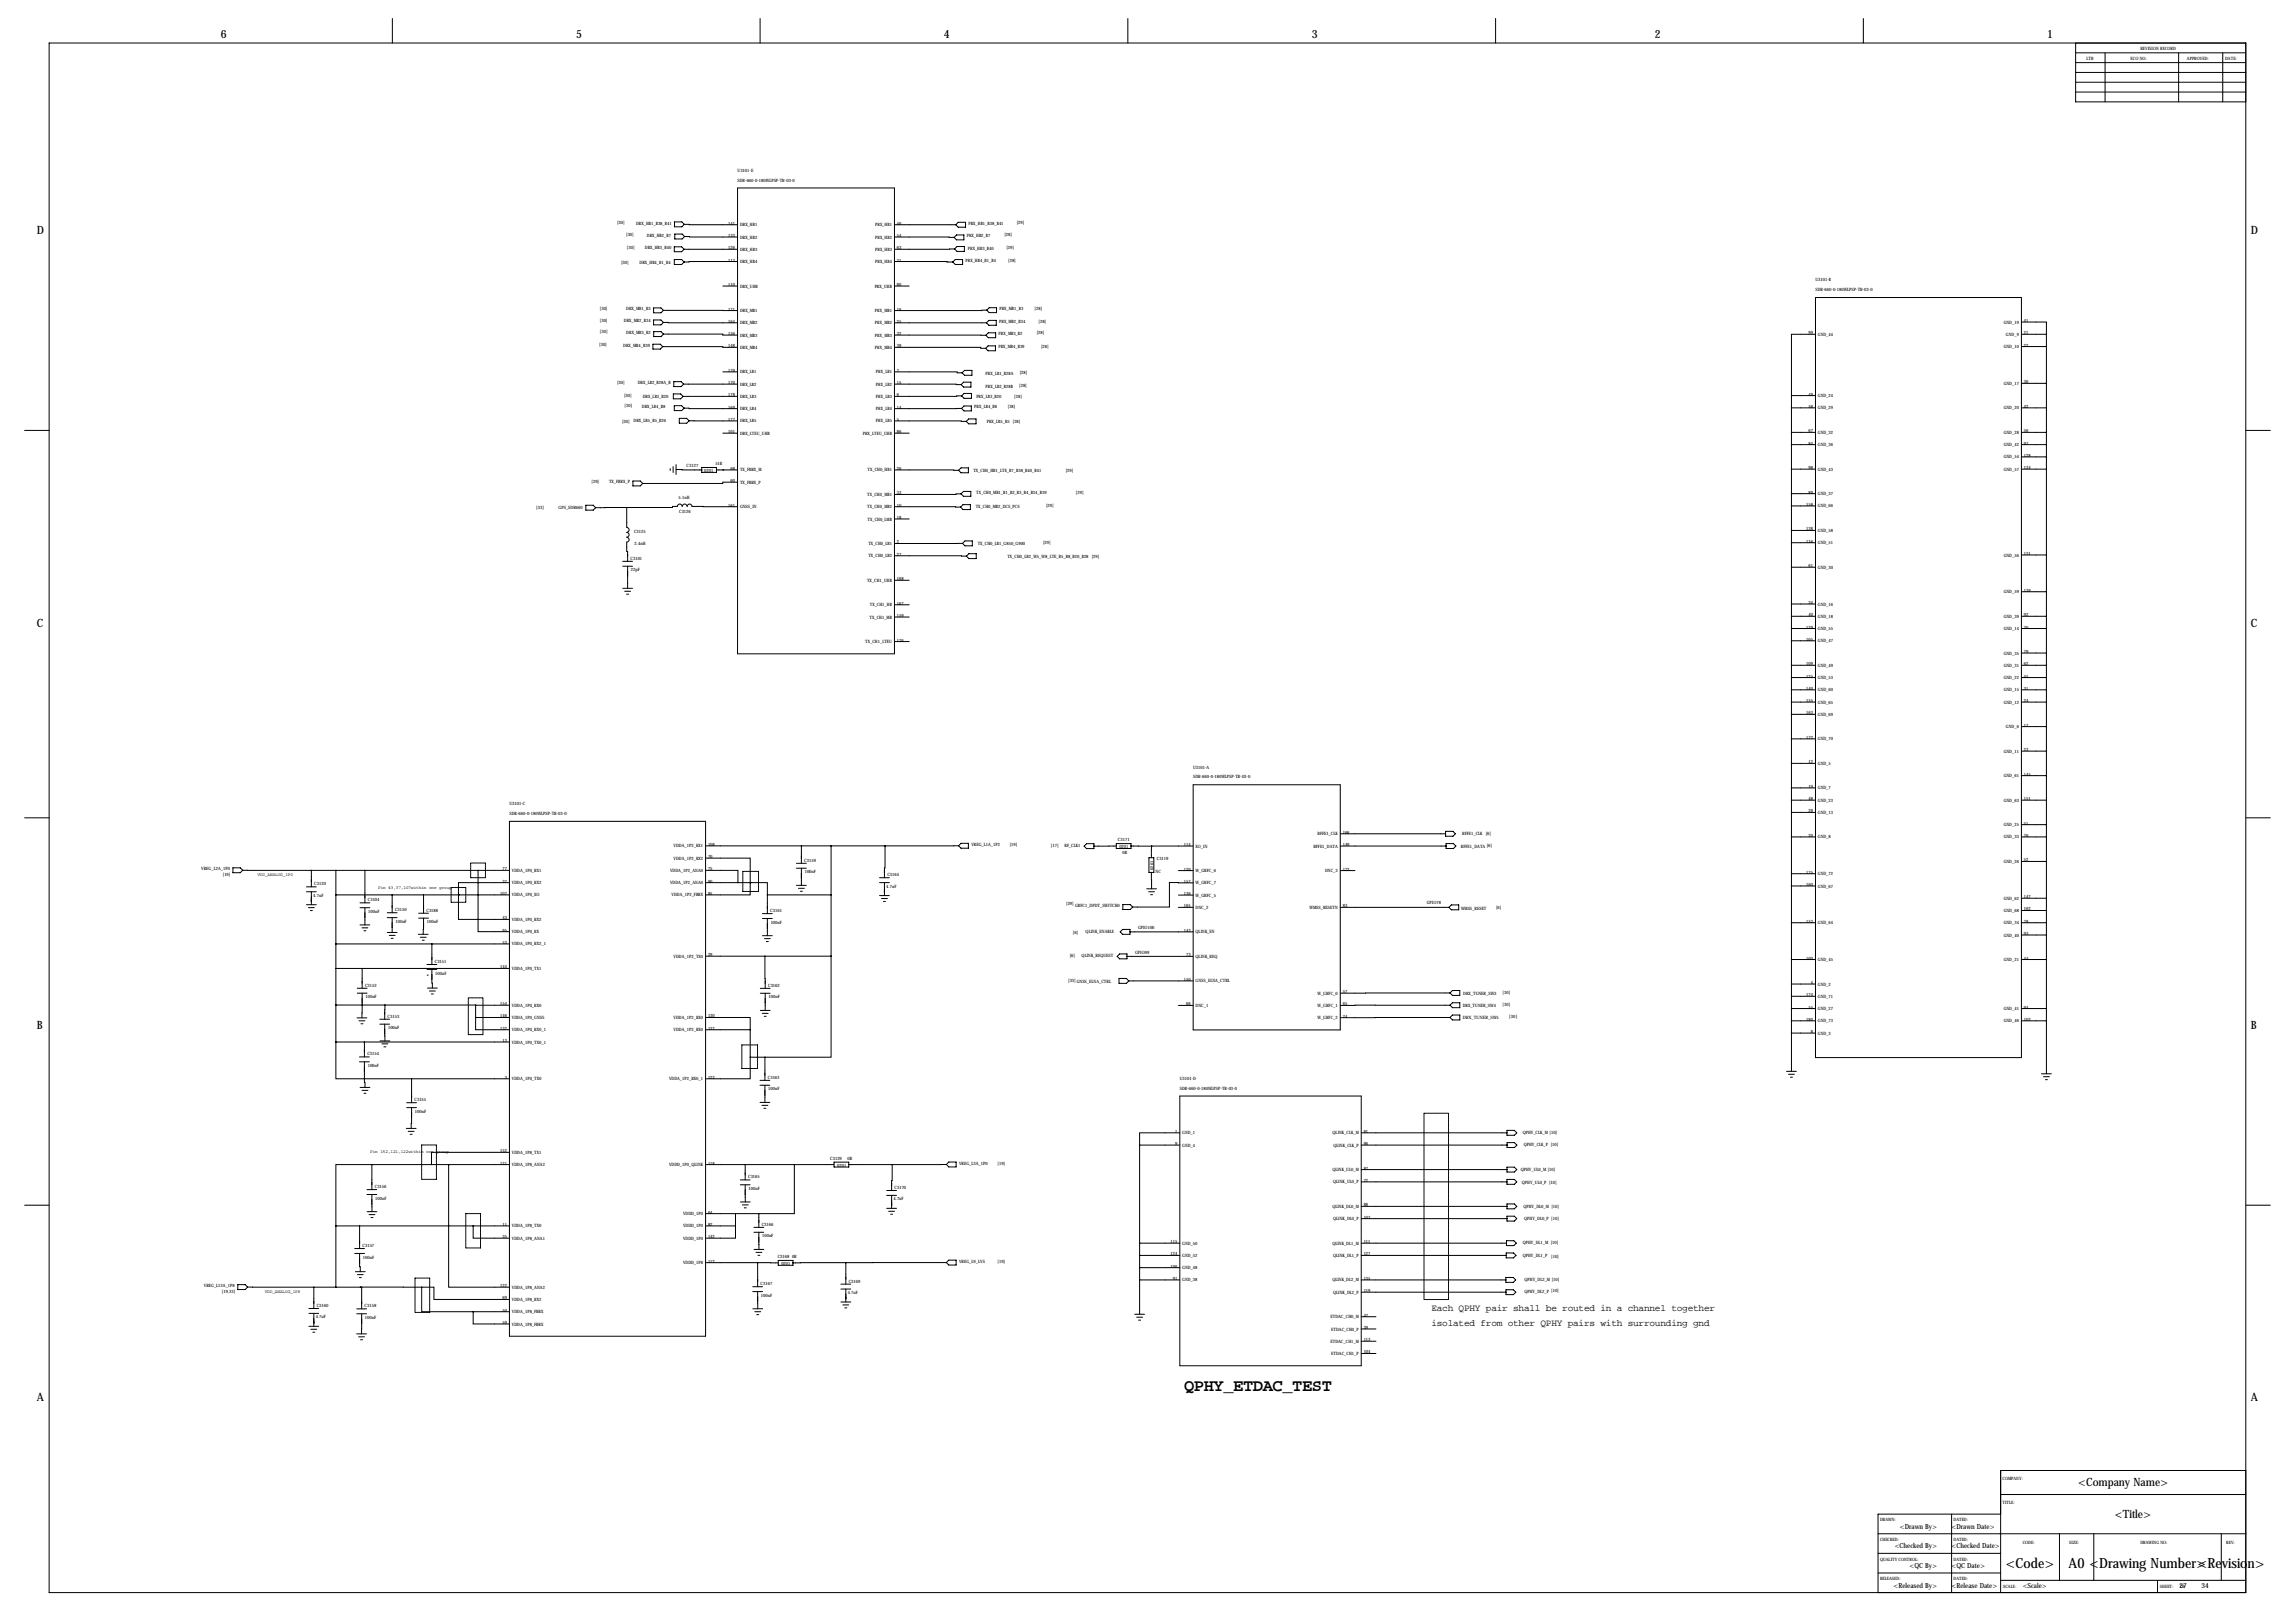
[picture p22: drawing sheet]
<svg xmlns="http://www.w3.org/2000/svg" width="1189mm" height="841mm" viewBox="0 0 1189 841" stroke-linecap="round" stroke-linejoin="round" font-family="sans-serif">
<defs><g id="words">
<text font-size="8.9" x="613" y="721">QPHY_ETDAC_TEST</text>
<g font-size="7.3">
<text x="1039" y="812">&lt;Code&gt;</text>
<text x="1072" y="812">A0 &lt;Drawing Number&gt;</text>
<text x="1139" y="812">&lt;Revision&gt;</text>
</g>
<g font-size="5.9">
<text x="114" y="20">6</text>
<text x="299" y="20">5</text>
<text x="489" y="20">4</text>
<text x="680" y="20">3</text>
<text x="857" y="20">2</text>
<text x="1061" y="20">1</text>
<text x="19" y="121">D</text>
<text x="1166" y="121">D</text>
<text x="19" y="325">C</text>
<text x="1166" y="325">C</text>
<text x="19" y="533">B</text>
<text x="1166" y="533">B</text>
<text x="19" y="726">A</text>
<text x="1166" y="726">A</text>
<text x="1077" y="770">&lt;Company Name&gt;</text>
<text x="1096" y="786">&lt;Title&gt;</text>
</g>
<g font-size="4.9">
<text x="741" y="679">Each QPHY pair shall be routed in a channel together</text>
<text x="741" y="687">isolated from other QPHY pairs with surrounding gnd</text>
</g>
<g font-size="3.6">
<text x="984" y="792">&lt;Drawn By&gt;</text>
<text x="1011" y="792">&lt;Drawn Date&gt;</text>
<text x="982" y="802">&lt;Checked By&gt;</text>
<text x="1011" y="802">&lt;Checked Date&gt;</text>
<text x="989" y="812">&lt;QC By&gt;</text>
<text x="1011" y="812">&lt;QC Date&gt;</text>
<text x="981" y="822">&lt;Released By&gt;</text>
<text x="1011" y="822">&lt;Release Date&gt;</text>
<text x="1048" y="822">&lt;Scale&gt;</text>
<text x="1129" y="822">27</text>
<text x="1141" y="822">34</text>
</g>
<g font-size="2.3">
<text x="1109" y="26">REVISION RECORD</text>
<text x="1081" y="31">LTR</text>
<text x="1104" y="31">ECO NO:</text>
<text x="1133" y="31">APPROVED:</text>
<text x="1153" y="31">DATE:</text>
<text x="382" y="89">U3101-E</text>
<text x="382" y="94">SDR-660-0-180WLPSP-TR-03-0</text>
<text x="320" y="116">[30]</text>
<text x="330" y="116">DRX_HB1_B38_B41</text>
<text x="377" y="116">141</text>
<text x="383" y="117">DRX_HB1</text>
<text x="453" y="117">PRX_HB1</text>
<text x="465" y="116">46</text>
<text x="502" y="116">PRX_HB1_B38_B41</text>
<text x="527" y="116">[29]</text>
<text x="324" y="122">[30]</text>
<text x="335" y="123">DRX_HB2_B7</text>
<text x="377" y="123">133</text>
<text x="383" y="124">DRX_HB2</text>
<text x="453" y="124">PRX_HB2</text>
<text x="465" y="123">54</text>
<text x="501" y="123">PRX_HB2_B7</text>
<text x="520" y="122">[28]</text>
<text x="325" y="129">[30]</text>
<text x="334" y="129">DRX_HB3_B40</text>
<text x="377" y="129">126</text>
<text x="383" y="130">DRX_HB3</text>
<text x="453" y="130">PRX_HB3</text>
<text x="465" y="129">63</text>
<text x="501" y="129">PRX_HB3_B40</text>
<text x="521" y="129">[29]</text>
<text x="322" y="137">[30]</text>
<text x="331" y="137">DRX_HB4_B1_B4</text>
<text x="377" y="135">117</text>
<text x="383" y="136">DRX_HB4</text>
<text x="453" y="136">PRX_HB4</text>
<text x="465" y="135">71</text>
<text x="500" y="136">PRX_HB4_B1_B4</text>
<text x="522" y="136">[28]</text>
<text x="377" y="148">110</text>
<text x="383" y="149">DRX_UHB</text>
<text x="453" y="149">PRX_UHB</text>
<text x="465" y="148">80</text>
<text x="940" y="146">U3101-B</text>
<text x="940" y="151">SDR-660-0-180WLPSP-TR-03-0</text>
<text x="311" y="160">[30]</text>
<text x="324" y="161">DRX_MB1_B3</text>
<text x="377" y="161">171</text>
<text x="383" y="162">DRX_MB1</text>
<text x="453" y="162">PRX_MB1</text>
<text x="465" y="161">16</text>
<text x="518" y="161">PRX_MB1_B3</text>
<text x="536" y="160">[28]</text>
<text x="311" y="167">[30]</text>
<text x="323" y="167">DRX_MB2_B34</text>
<text x="377" y="167">164</text>
<text x="465" y="167">25</text>
<text x="518" y="167">PRX_MB2_B34</text>
<text x="538" y="167">[28]</text>
<text x="1038" y="168">GND_19</text>
<text x="1048" y="167">41</text>
<text x="311" y="173">[30]</text>
<text x="324" y="173">DRX_MB3_B2</text>
<text x="377" y="174">156</text>
<text x="383" y="168">DRX_MB2</text>
<text x="453" y="168">PRX_MB2</text>
<text x="465" y="174">32</text>
<text x="517" y="174">PRX_MB3_B2</text>
<text x="537" y="173">[28]</text>
<text x="937" y="173">99</text>
<text x="942" y="174">GND_44</text>
<text x="1039" y="174">GND_9</text>
<text x="1048" y="173">21</text>
<text x="310" y="179">[30]</text>
<text x="323" y="180">DRX_MB4_B39</text>
<text x="377" y="180">148</text>
<text x="383" y="174">DRX_MB3</text>
<text x="453" y="174">PRX_MB3</text>
<text x="465" y="180">38</text>
<text x="1048" y="180">22</text>
<text x="383" y="181">DRX_MB4</text>
<text x="453" y="181">PRX_MB4</text>
<text x="517" y="180">PRX_MB4_B39</text>
<text x="539" y="180">[28]</text>
<text x="1038" y="180">GND_10</text>
<text x="377" y="193">179</text>
<text x="383" y="193">DRX_LB1</text>
<text x="454" y="193">PRX_LB1</text>
<text x="465" y="193">7</text>
<text x="511" y="194">PRX_LB1_B28A</text>
<text x="528" y="194">[28]</text>
<text x="320" y="199">[30]</text>
<text x="330" y="199">DRX_LB2_B28A_B</text>
<text x="377" y="199">170</text>
<text x="383" y="200">DRX_LB2</text>
<text x="454" y="200">PRX_LB2</text>
<text x="465" y="199">15</text>
<text x="511" y="201">PRX_LB2_B28B</text>
<text x="528" y="201">[28]</text>
<text x="1038" y="199">GND_17</text>
<text x="1048" y="199">36</text>
<text x="323" y="206">[30]</text>
<text x="333" y="206">DRX_LB3_B20</text>
<text x="377" y="205">178</text>
<text x="383" y="206">DRX_LB3</text>
<text x="454" y="206">PRX_LB3</text>
<text x="465" y="205">6</text>
<text x="506" y="206">PRX_LB3_B20</text>
<text x="525" y="206">[28]</text>
<text x="937" y="205">49</text>
<text x="942" y="206">GND_24</text>
<text x="324" y="211">[30]</text>
<text x="333" y="211">DRX_LB4_B8</text>
<text x="377" y="212">169</text>
<text x="383" y="212">DRX_LB4</text>
<text x="454" y="212">PRX_LB4</text>
<text x="465" y="212">14</text>
<text x="505" y="212">PRX_LB4_B8</text>
<text x="522" y="211">[28]</text>
<text x="937" y="211">58</text>
<text x="942" y="212">GND_29</text>
<text x="1038" y="212">GND_20</text>
<text x="1048" y="211">42</text>
<text x="322" y="219">[30]</text>
<text x="328" y="219">DRX_LB5_B5_B26</text>
<text x="377" y="218">177</text>
<text x="383" y="219">DRX_LB5</text>
<text x="454" y="219">PRX_LB5</text>
<text x="465" y="218">5</text>
<text x="511" y="219">PRX_LB5_B5 [28]</text>
<text x="377" y="224">101</text>
<text x="383" y="225">DRX_LTEU_UHB</text>
<text x="447" y="225">PRX_LTEU_UHB</text>
<text x="465" y="224">86</text>
<text x="937" y="224">67</text>
<text x="942" y="225">GND_32</text>
<text x="1038" y="225">GND_28</text>
<text x="1048" y="224">56</text>
<text x="937" y="230">84</text>
<text x="942" y="231">GND_36</text>
<text x="1038" y="231">GND_42</text>
<text x="1048" y="230">97</text>
<text x="1038" y="237">GND_54</text>
<text x="1048" y="237">128</text>
<text x="356" y="242">C3127</text>
<text x="365" y="244">0201</text>
<text x="371" y="241">51R</text>
<text x="378" y="243">68</text>
<text x="383" y="244">TX_FBRX_M</text>
<text x="449" y="244">TX_CH0_HB1</text>
<text x="465" y="243">26</text>
<text x="504" y="245">TX_CH0_HB1_LTE_B7_B38_B40_B41</text>
<text x="552" y="245">[29]</text>
<text x="937" y="243">98</text>
<text x="942" y="244">GND_43</text>
<text x="1038" y="244">GND_57</text>
<text x="1048" y="243">134</text>
<text x="306" y="250">[29]</text>
<text x="316" y="250">TX_FBRX_P</text>
<text x="378" y="250">60</text>
<text x="383" y="251">TX_FBRX_P</text>
<text x="449" y="257">TX_CH0_MB1</text>
<text x="465" y="256">33</text>
<text x="506" y="256">TX_CH0_MB1_B1_B2_B3_B4_B34_B39</text>
<text x="557" y="256">[29]</text>
<text x="937" y="256">89</text>
<text x="942" y="257">GND_37</text>
<text x="278" y="264">[33]</text>
<text x="289" y="264">GPS_SDR660</text>
<text x="351" y="258">5.1nH</text>
<text x="377" y="262">161</text>
<text x="383" y="263">GNSS_IN</text>
<text x="449" y="263">TX_CH0_MB2</text>
<text x="465" y="262">10</text>
<text x="505" y="263">TX_CH0_MB2_DCS_PCS</text>
<text x="542" y="263">[29]</text>
<text x="936" y="262">158</text>
<text x="942" y="263">GND_66</text>
<text x="352" y="265">C3126</text>
<text x="449" y="270">TX_CH0_LMB</text>
<text x="465" y="269">18</text>
<text x="328" y="276">C3125</text>
<text x="936" y="275">138</text>
<text x="942" y="276">GND_58</text>
<text x="465" y="282">2</text>
<text x="540" y="282">[29]</text>
<text x="936" y="281">116</text>
<text x="942" y="282">GND_51</text>
<text x="329" y="282">2.4nH</text>
<text x="450" y="282">TX_CH0_LB1</text>
<text x="465" y="288">27</text>
<text x="506" y="282">TX_CH0_LB1_G850_G900</text>
<text x="1048" y="287">131</text>
<text x="327" y="290">C3101</text>
<text x="450" y="289">TX_CH0_LB2</text>
<text x="522" y="289">TX_CH0_LB2_W5_W8_LTE_B5_B8_B20_B28 [29]</text>
<text x="937" y="294">61</text>
<text x="1038" y="288">GND_56</text>
<text x="327" y="296">22pF</text>
<text x="942" y="295">GND_30</text>
<text x="449" y="301">TX_CH1_UHB</text>
<text x="465" y="301">168</text>
<text x="1038" y="307">GND_59</text>
<text x="1048" y="307">139</text>
<text x="451" y="314">TX_CH1_HB</text>
<text x="465" y="313">167</text>
<text x="937" y="313">34</text>
<text x="942" y="314">GND_16</text>
<text x="450" y="320">TX_CH1_MB</text>
<text x="465" y="320">159</text>
<text x="937" y="319">40</text>
<text x="942" y="320">GND_18</text>
<text x="1038" y="320">GND_39</text>
<text x="1048" y="319">92</text>
<text x="936" y="326">129</text>
<text x="942" y="326">GND_55</text>
<text x="1038" y="326">GND_14</text>
<text x="1048" y="326">30</text>
<text x="448" y="333">TX_CH1_LTEU</text>
<text x="465" y="332">176</text>
<text x="936" y="332">105</text>
<text x="942" y="333">GND_47</text>
<text x="1038" y="339">GND_35</text>
<text x="1048" y="338">79</text>
<text x="936" y="345">109</text>
<text x="942" y="345">GND_49</text>
<text x="1038" y="345">GND_31</text>
<text x="1048" y="345">62</text>
<text x="936" y="351">125</text>
<text x="942" y="352">GND_53</text>
<text x="1038" y="352">GND_22</text>
<text x="1048" y="351">45</text>
<text x="936" y="357">140</text>
<text x="942" y="358">GND_60</text>
<text x="1038" y="358">GND_15</text>
<text x="1048" y="357">31</text>
<text x="936" y="364">155</text>
<text x="942" y="364">GND_65</text>
<text x="1038" y="364">GND_12</text>
<text x="1048" y="364">24</text>
<text x="936" y="370">163</text>
<text x="942" y="371">GND_69</text>
<text x="1039" y="377">GND_6</text>
<text x="1048" y="376">17</text>
<text x="936" y="383">172</text>
<text x="942" y="384">GND_70</text>
<text x="1038" y="390">GND_11</text>
<text x="1048" y="389">23</text>
<text x="937" y="395">12</text>
<text x="618" y="398">U3101-A</text>
<text x="942" y="396">GND_5</text>
<text x="1048" y="402">145</text>
<text x="618" y="403">SDR-660-0-180WLPSP-TR-03-0</text>
<text x="1038" y="403">GND_61</text>
<text x="937" y="408">19</text>
<text x="942" y="409">GND_7</text>
<text x="264" y="417">U3101-C</text>
<text x="937" y="414">48</text>
<text x="942" y="415">GND_23</text>
<text x="1038" y="415">GND_63</text>
<text x="1048" y="414">151</text>
<text x="264" y="422">SDR-660-0-180WLPSP-TR-03-0</text>
<text x="937" y="421">28</text>
<text x="942" y="422">GND_13</text>
<text x="696" y="432">166</text>
<text x="1038" y="428">GND_25</text>
<text x="1048" y="427">51</text>
<text x="579" y="436">C3171</text>
<text x="682" y="433">RFFE1_CLK</text>
<text x="757" y="432">RFFE1_CLK [6]</text>
<text x="937" y="434">20</text>
<text x="942" y="434">GND_8</text>
<text x="1038" y="434">GND_33</text>
<text x="1048" y="434">76</text>
<text x="349" y="439">VDDA_1P2_RX1</text>
<text x="367" y="438">108</text>
<text x="503" y="438">VREG_L1A_1P2</text>
<text x="523" y="438">[19]</text>
<text x="544" y="439">[17]</text>
<text x="551" y="439">RF_CLK1</text>
<text x="580" y="439">0201</text>
<text x="581" y="442">0R</text>
<text x="613" y="438">114</text>
<text x="619" y="439">XO_IN</text>
<text x="680" y="439">RFFE1_DATA</text>
<text x="696" y="438">149</text>
<text x="757" y="439">RFFE1_DATA [6]</text>
<text x="349" y="445">VDDA_1P2_RX2</text>
<text x="367" y="444">70</text>
<text x="417" y="446">C3159</text>
<text x="599" y="445">C3119</text>
<text x="1038" y="447">GND_26</text>
<text x="1048" y="446">52</text>
<text x="104" y="451">VREG_L2A_1P0</text>
<text x="115" y="454">[19]</text>
<text x="133" y="454">VDD_ANALOG_1P0</text>
<text x="260" y="451">77</text>
<text x="265" y="452">VDDA_1P0_RX1</text>
<text x="347" y="452">VDDA_1P2_ANA0</text>
<text x="367" y="451">75</text>
<text x="417" y="452">100nF</text>
<text x="460" y="454">C3164</text>
<text x="597" y="451" transform="rotate(-90 597 451)">0201</text>
<text x="599" y="452">NC</text>
<text x="613" y="451">120</text>
<text x="619" y="452">W_GRFC_6</text>
<text x="686" y="452">DNC_3</text>
<text x="696" y="451">173</text>
<text x="936" y="453">175</text>
<text x="942" y="453">GND_72</text>
<text x="163" y="459">C3120</text>
<text x="196" y="460">Pin 43,37,107within one group</text>
<text x="260" y="457">37</text>
<text x="265" y="458">VDDA_1P0_RX2</text>
<text x="347" y="458">VDDA_1P2_ANA0</text>
<text x="367" y="457">90</text>
<text x="459" y="460">4.7uF</text>
<text x="613" y="457">157</text>
<text x="619" y="458">W_GRFC_7</text>
<text x="936" y="459">160</text>
<text x="942" y="460">GND_67</text>
<text x="162" y="465">4.7uF</text>
<text x="191" y="467">C3104</text>
<text x="259" y="464">107</text>
<text x="265" y="464">VDDA_1P0_XO</text>
<text x="348" y="464">VDDA_1P2_FBRX</text>
<text x="367" y="464">85</text>
<text x="613" y="464">136</text>
<text x="619" y="464">W_GRFC_5</text>
<text x="1038" y="466">GND_62</text>
<text x="1048" y="465">147</text>
<text x="191" y="473">100nF</text>
<text x="205" y="472">C3150</text>
<text x="221" y="472">C3188</text>
<text x="399" y="472">C3161</text>
<text x="552" y="469">[29]</text>
<text x="557" y="470">GRFC1_DPDT_SWITCH0</text>
<text x="613" y="470">165</text>
<text x="619" y="471">DNC_2</text>
<text x="678" y="471">WMSS_RESETN</text>
<text x="696" y="470">83</text>
<text x="739" y="468">GPIO78</text>
<text x="757" y="471">WMSS_RESET</text>
<text x="775" y="471">[6]</text>
<text x="1038" y="472">GND_68</text>
<text x="1048" y="472">162</text>
<text x="205" y="478">100nF</text>
<text x="221" y="478">100nF</text>
<text x="260" y="476">43</text>
<text x="265" y="477">VDDA_1P0_RX2</text>
<text x="399" y="478">100nF</text>
<text x="936" y="478">153</text>
<text x="942" y="479">GND_64</text>
<text x="1038" y="479">GND_34</text>
<text x="1048" y="478">78</text>
<text x="260" y="483">95</text>
<text x="265" y="483">VDDA_1P0_RX</text>
<text x="556" y="484">[6]</text>
<text x="562" y="483">QLINK_ENABLE</text>
<text x="590" y="481">GPIO100</text>
<text x="613" y="483">143</text>
<text x="619" y="483">QLINK_EN</text>
<text x="1038" y="485">GND_40</text>
<text x="1048" y="484">93</text>
<text x="260" y="489">53</text>
<text x="265" y="490">VDDA_1P0_RX2_1</text>
<text x="349" y="496">VDDA_1P2_TX0</text>
<text x="367" y="495">29</text>
<text x="554" y="496">[6]</text>
<text x="560" y="496">QLINK_REQUEST</text>
<text x="588" y="494">GPIO99</text>
<text x="614" y="495">73</text>
<text x="619" y="496">QLINK_REQ</text>
<text x="936" y="497">100</text>
<text x="942" y="498">GND_45</text>
<text x="1038" y="498">GND_21</text>
<text x="1048" y="497">44</text>
<text x="225" y="499">C3151</text>
<text x="259" y="502">144</text>
<text x="265" y="502">VDDA_1P0_TX1</text>
<text x="225" y="505">100nF</text>
<text x="553" y="509">[33] GNSS_ELNA_CTRL</text>
<text x="613" y="508">150</text>
<text x="619" y="509">GNSS_ELNA_CTRL</text>
<text x="938" y="510">4</text>
<text x="189" y="511">C3152</text>
<text x="398" y="511">C3162</text>
<text x="682" y="515">W_GRFC_0</text>
<text x="696" y="514">57</text>
<text x="758" y="515">DRX_TUNER_SW3</text>
<text x="778" y="515">[30]</text>
<text x="942" y="511">GND_2</text>
<text x="189" y="517">100nF</text>
<text x="259" y="521">154</text>
<text x="265" y="521">VDDA_1P0_RX0</text>
<text x="398" y="517">100nF</text>
<text x="614" y="521">66</text>
<text x="619" y="522">DNC_1</text>
<text x="682" y="522">W_GRFC_1</text>
<text x="696" y="521">65</text>
<text x="758" y="522">DRX_TUNER_SW4</text>
<text x="778" y="521">[30]</text>
<text x="936" y="516">174</text>
<text x="942" y="517">GND_71</text>
<text x="201" y="527">C3153</text>
<text x="259" y="527">146</text>
<text x="265" y="528">VDDA_1P0_GNSS</text>
<text x="349" y="528">VDDA_1P2_RX0</text>
<text x="367" y="527">130</text>
<text x="682" y="528">W_GRFC_2</text>
<text x="696" y="527">74</text>
<text x="782" y="528">[30]</text>
<text x="937" y="522">55</text>
<text x="942" y="523">GND_27</text>
<text x="1038" y="523">GND_41</text>
<text x="1048" y="522">94</text>
<text x="201" y="533">100nF</text>
<text x="259" y="533">132</text>
<text x="367" y="533">137</text>
<text x="758" y="528">DRX_TUNER_SW5</text>
<text x="936" y="529">180</text>
<text x="942" y="530">GND_73</text>
<text x="1038" y="530">GND_46</text>
<text x="1048" y="529">102</text>
<text x="260" y="540">13</text>
<text x="265" y="534">VDDA_1P0_RX0_1</text>
<text x="349" y="534">VDDA_1P2_RX0</text>
<text x="938" y="535">8</text>
<text x="942" y="536">GND_3</text>
<text x="265" y="541">VDDA_1P0_TX0_1</text>
<text x="190" y="547">C3154</text>
<text x="191" y="553">100nF</text>
<text x="261" y="559">3</text>
<text x="265" y="560">VDDA_1P0_TX0</text>
<text x="347" y="560">VDDA_1P2_RX0_1</text>
<text x="367" y="559">123</text>
<text x="398" y="559">C3163</text>
<text x="611" y="559">U3101-D</text>
<text x="398" y="565">100nF</text>
<text x="611" y="564">SDR-660-0-180WLPSP-TR-03-0</text>
<text x="215" y="570">C3155</text>
<text x="215" y="576">100nF</text>
<text x="609" y="587">1</text>
<text x="612" y="588">GND_1</text>
<text x="690" y="588">QLINK_CLK_M</text>
<text x="706" y="587">81</text>
<text x="789" y="587">QPHY_CLK_M[10]</text>
<text x="609" y="593">9</text>
<text x="612" y="594">GND_4</text>
<text x="691" y="594">QLINK_CLK_P</text>
<text x="706" y="593">96</text>
<text x="789" y="594">QPHY_CLK_P [10]</text>
<text x="192" y="597">Pin 152,121,122within one group</text>
<text x="259" y="597">152</text>
<text x="265" y="598">VDDA_1P8_TX1</text>
<text x="259" y="603">121</text>
<text x="265" y="604">VDDA_1P8_ANA2</text>
<text x="347" y="604">VDDD_1P0_QLINK</text>
<text x="367" y="603">118</text>
<text x="430" y="601">C3129</text>
<text x="434" y="604">0201</text>
<text x="439" y="601">0R</text>
<text x="497" y="603">VREG_L3A_1P0</text>
<text x="517" y="604">[19]</text>
<text x="706" y="606">87</text>
<text x="388" y="610">C3165</text>
<text x="690" y="607">QLINK_UL0_M</text>
<text x="788" y="607">QPHY_UL0_M[10]</text>
<text x="194" y="615">C3156</text>
<text x="388" y="616">100nF</text>
<text x="463" y="616">C3170</text>
<text x="691" y="613">QLINK_UL0_P</text>
<text x="706" y="612">72</text>
<text x="788" y="613">QPHY_UL0_P [10]</text>
<text x="194" y="621">100nF</text>
<text x="463" y="622">4.7uF</text>
<text x="354" y="629">VDDD_1P0</text>
<text x="367" y="629">64</text>
<text x="690" y="626">QLINK_DL0_M</text>
<text x="706" y="625">88</text>
<text x="789" y="625">QPHY_DL0_M [10]</text>
<text x="260" y="635">11</text>
<text x="265" y="636">VDDA_1P8_TX0</text>
<text x="354" y="636">VDDD_1P0</text>
<text x="367" y="635">82</text>
<text x="395" y="635">C3166</text>
<text x="691" y="632">QLINK_DL0_P</text>
<text x="706" y="631">103</text>
<text x="790" y="632">QPHY_DL0_P [10]</text>
<text x="260" y="641">35</text>
<text x="367" y="641">142</text>
<text x="395" y="641">100nF</text>
<text x="188" y="646">C3157</text>
<text x="265" y="642">VDDA_1P8_ANA1</text>
<text x="354" y="642">VDDD_1P0</text>
<text x="606" y="644">115</text>
<text x="612" y="645">GND_50</text>
<text x="690" y="645">QLINK_DL1_M</text>
<text x="706" y="644">111</text>
<text x="789" y="644">QPHY_DL1_M [10]</text>
<text x="188" y="652">100nF</text>
<text x="403" y="652">C3168</text>
<text x="410" y="651">0R</text>
<text x="497" y="654">VREG_L9_LVS</text>
<text x="606" y="650">124</text>
<text x="612" y="651">GND_52</text>
<text x="691" y="651">QLINK_DL1_P</text>
<text x="706" y="650">127</text>
<text x="789" y="651">QPHY_DL1_P</text>
<text x="804" y="652">[10]</text>
<text x="354" y="655">VDDD_1P8</text>
<text x="367" y="654">112</text>
<text x="405" y="655">0201</text>
<text x="517" y="654">[19]</text>
<text x="606" y="657">106</text>
<text x="612" y="657">GND_48</text>
<text x="394" y="666">C3167</text>
<text x="440" y="664">C3169</text>
<text x="608" y="663">91</text>
<text x="612" y="664">GND_38</text>
<text x="690" y="664">QLINK_DL2_M</text>
<text x="706" y="663">135</text>
<text x="790" y="663">QPHY_DL2_M[10]</text>
<text x="106" y="667">VREG_L13A_1P8</text>
<text x="115" y="670">[19,33]</text>
<text x="137" y="670">VDD_ANALOG_1P8</text>
<text x="259" y="667">122</text>
<text x="265" y="668">VDDA_1P8_ANA2</text>
<text x="394" y="672">100nF</text>
<text x="439" y="670">4.7uF</text>
<text x="691" y="670">QLINK_DL2_P</text>
<text x="706" y="669">119</text>
<text x="790" y="670">QPHY_DL2_P [10]</text>
<text x="164" y="677">C3160</text>
<text x="189" y="677">C3158</text>
<text x="260" y="673">69</text>
<text x="265" y="674">VDDA_1P8_RX2</text>
<text x="164" y="683">4.7uF</text>
<text x="189" y="683">100nF</text>
<text x="260" y="679">50</text>
<text x="265" y="680">VDDA_1P8_FBRX</text>
<text x="689" y="683">ETDAC_CH0_M</text>
<text x="706" y="682">47</text>
<text x="260" y="686">59</text>
<text x="265" y="687">VDDA_1P8_FBRX</text>
<text x="690" y="689">ETDAC_CH0_P</text>
<text x="706" y="688">39</text>
<text x="689" y="696">ETDAC_CH1_M</text>
<text x="706" y="695">113</text>
<text x="690" y="702">ETDAC_CH1_P</text>
<text x="706" y="701">104</text>
<text x="1037" y="767">COMPANY:</text>
<text x="1037" y="779">TITLE:</text>
<text x="974" y="788">DRAWN:</text>
<text x="1012" y="788">DATED:</text>
<text x="974" y="798">CHECKED:</text>
<text x="1012" y="798">DATED:</text>
<text x="1048" y="800">CODE:</text>
<text x="1072" y="800">SIZE:</text>
<text x="1109" y="800">DRAWING NO:</text>
<text x="1153" y="800">REV:</text>
<text x="974" y="808">QUALITY CONTROL:</text>
<text x="1012" y="808">DATED:</text>
<text x="974" y="819">RELEASED:</text>
<text x="1012" y="819">DATED:</text>
<text x="1038" y="822">SCALE:</text>
<text x="1119" y="822">SHEET:</text>
<text x="1129" y="822">OF</text>
</g>
</g></defs>
<g fill="none" stroke="#000" stroke-width=".52">
<path d="M203 10v12M394 10v12M584 10v12M775 10v12M965 10v12M25 22h1138v803h-1138zM1075 22v31h88M1075 38h88M1075 27h88M1075 32h88M1090 27v26M1129 27v26"/>
<path d="M1151 27v26M1075 43h88M1075 48h88M382 97h81v242h-81zM349 115h4l1 1-1 1h-4zM354 116h28M463 116h32M495 116l1-1h4v3h-4zM349 134h4l1 2-1 1h-4zM349 128h4l1 1-1 1h-4zM350 121h3l2 2-2 1h-3zM354 129h28"/>
<path d="M355 123h27M382 135l-28 1M463 123h31M463 135l31 1M494 123l2-1h3v2h-3zM494 129h-31M495 134h4v3h-4l-1-1zM496 128h4v2h-4l-2-1zM339 159h3l2 2-2 1h-3zM374 148h8M463 148h8M512 159h4v3h-4l-1-1z"/>
<path d="M940 154h107v394h-107zM338 178h4l1 2-1 1h-4zM339 166h3l2 1-2 1h-3zM339 172h3l2 1-2 1h-3zM343 180h39M344 167h38M344 161h38M344 173h30v1h8M463 174h48M463 180h45h3M463 167h48M511 174l1-2h4v3h-4z"/>
<path d="M511 161h-48M512 179h4v3h-4l-1-2zM512 166h4v2h-4l-1-1zM940 173h-12v32M1047 167h13v6M1047 173h13M1047 180h13M1060 173v383M349 198h4l1 1-1 1h-4zM354 199h28M374 193h8M463 199h35"/>
<path d="M463 193h33h2M498 199l1-1h4v2h-4zM500 192h3v2h-3l-2-1zM1047 199h13M349 204h4l1 1-1 2h-4zM349 210h4l1 1-1 2h-4zM352 217h4l1 1-1 1h-4zM354 205h28M354 211l28 1M357 218h25M463 218h38M498 212h-35"/>
<path d="M498 212l1-2h4v3h-4zM498 205h-35M498 205l1-1h4v2h-4zM502 217h4v3h-4l-1-2zM928 205h12M928 211h12M928 205v350M1047 211h13M13 223h12M374 224h8M463 224h8M928 224h12"/>
<path d="M928 230h12M1047 224h13M1047 230h13M1047 237h13M1163 223h13M328 249h4l1 1-1 2h-4zM347 243v1M349 242v3M350 243h14M350 241v5M364 242h7v3h-7zM371 243h11"/>
<path d="M382 250h-8h-41M463 243l34 1M498 256h-35M498 242h4v3h-4l-1-1zM499 255h4v2h-4l-1-1zM928 243h12M928 256h12M1047 243h13M303 262h4l2 1-2 1h-4zM325 263v10a1.3 1.3 0 0 1 1 1 1.3 1.3 0 0 1-1 2 1.3 1.3 0 0 1 1 1 1.3 1.3 0 0 1-1 1 1.3 1.3 0 0 1 1 2 1.3 1.3 0 0 1-1 1v10M325 263h-16M351 262h-3v1h-23"/>
<path d="M351 262a1.3 1.3 0 0 1 1-1 1.3 1.3 0 0 1 1 1M353 262a1.3 1.3 0 0 1 2-1 1.3 1.3 0 0 1 1 1M356 262a1.3 1.3 0 0 1 1-1 1.3 1.3 0 0 1 1 1h24M463 262l35 1M463 269h8M499 261h4v3h-4l-1-1zM928 262h12M928 275h12M323 291h5M323 293h5M325 293v12M463 288h38"/>
<path d="M499 281l-36 1M500 280h4v3h-4l-1-2zM502 287h4v2h-4l-1-1zM928 281h12M928 294h12M1047 287h13M323 305h5M324 306h3M325 308h1M463 301h8M463 313h8M463 320h8"/>
<path d="M928 313h12M928 319h12M1047 319h13M1047 307h13M463 332h8M928 326h12M928 332h12M1047 326h13M1047 338h13M928 345h12M928 351h12M928 357h12"/>
<path d="M1047 345h13M1047 351h13M1047 357h13M928 364h12M928 370h12M1047 364h13M1047 376h13M928 383h12M928 395h12M1047 389h13M618 406h76v127h-76zM928 408h12"/>
<path d="M928 414h12M1047 414h13M1047 402h13M13 424h12M264 425h102v267h-102zM366 438h92M415 438v9M431 438v57M458 438v17M497 438h-39M498 437h4v2h-4l-1-1zM563 437h4v3h-4l-1-2z"/>
<path d="M578 438h-11M578 437h8v3h-8zM586 438h11M597 438l-1 6M618 438h-21M694 438h55M694 432h55M749 431h4l1 1-1 1h-4zM749 437h4l1 1-1 2h-4zM928 421h12M928 434h12M1047 434h13"/>
<path d="M1047 427h13M1163 424h13M121 450h3l2 1-2 1h-3zM126 451h35M159 459h5M161 451h103M161 451v8M174 451v89M189 451v17M248 451v32h16M264 457h-27v7M366 444h23v13"/>
<path d="M366 451h16v6M366 457h23M389 457h9v7M389 457v7h-23M389 457h.1M413 447h5M413 450h5M413 459h5M415 450v9M456 457h5M456 455h5M458 457v7"/>
<path d="M595 444h3v8h-3zM596 452l1 8M610 451h8M618 457h-12v13h-19M694 451h8M928 453h12M928 459h12M1047 446h13M159 462h5M159 469h5M160 470h3M161 472h1"/>
<path d="M161 462v7M174 464h90M186 468h6M186 470h6M186 479h6M189 470v9M201 473h5M201 475h5M203 464v9M203 475v8M217 473h5M217 476h5"/>
<path d="M219 476v8M219 464v9M237 464h.1M237 464v12h27M395 473h5M395 476h5M398 464h33M398 464v9M398 476v9M414 460h3M415 462h1M456 464h5"/>
<path d="M457 465h3M458 467h1M582 469h3l2 1-2 1h-3zM594 460h5M595 462h3M596 463h1M610 464h8M610 470h8M694 470h57M752 469h4v2h-4l-1-1zM928 478h12M1047 478h13"/>
<path d="M1047 465h13M1047 472h13M174 489h90M188 481h3M189 482h1M201 483h5M202 485h3M203 486h1M217 484h5M218 485h3M219 487h1M221 500h5"/>
<path d="M224 489v11M366 495h65M395 485h5M396 486h3M396 495v17M397 488h1M431 495v53h-35M579 495l1-1h4v3h-4zM580 483l2-2h3v3h-3zM584 495h34M585 483h33M928 497h12"/>
<path d="M1047 497h13M1047 484h13M174 502h90M185 514h5M185 512h5M188 514v13M188 502v10M221 502h5M221 505h.1M221 512h6M222 513h4M223 515h1"/>
<path d="M224 502v10M394 514h5M394 512h5M396 514v9M580 507h3l2 1-2 1h-3zM585 508h33M751 514h-57M752 513h4v3h-4l-1-2zM752 519h4v3h-4l-1-1zM928 510h12M928 516h12M174 540v19h39"/>
<path d="M174 521h25M174 540h90M185 527h5M186 529h3M187 530h1M189 540v7M197 528h5M197 530h5M197 539h5M199 530v9M199 521v7M199 521h47"/>
<path d="M246 527v6h18M246 521h18M246 527h18M246 521v6M366 527h23v6M366 533h23M389 533v15M394 523h5M395 525h3M396 526h1M610 521h8M751 527h-57"/>
<path d="M751 521h-57M752 526h4v2h-4l-1-1zM928 522h12M928 529h12M928 535h12M1047 522h13M1047 529h13M186 547h5M186 550h5M189 550v13M198 541h3M199 542h1"/>
<path d="M213 559h51M213 559v12M389 548v11h-23M389 548h7M394 560h5M396 548v12M925 555h6M926 556h4M928 558h1M1058 556h5M1059 558h3M1060 559h1"/>
<path d="M187 563h5M188 565h3M189 566h1M211 571h5M211 574h5M213 574v10M394 562h5M394 571h5M395 573h3M396 574h1M396 562v9M611 568h94v139h-94z"/>
<path d="M210 584h6M211 586h4M212 588h2M264 597h-40v6M590 593h21M590 593v88M611 587h-21v6M705 587h76M705 593h76M781 586h3l2 1-2 1h-3zM781 592h4l1 1-1 1h-4zM190 616h5"/>
<path d="M190 619h5M193 603h-19v32M193 619v9M193 603h71M193 603v13M232 603v64h32M366 603h66M383 611h6M383 614h6M386 614v9M386 603v8M411 603v26h-18"/>
<path d="M432 602h8v3h-8zM440 603h22M459 617h5M459 619h5M462 619v7M462 603v14M490 603h-28M490 603l1-1h4v2h-4zM705 606h76M705 612h76M781 605h3l2 1-2 1h-3zM781 611h3l2 1-2 1h-3z"/>
<path d="M13 624h12M174 635h90M174 635v32M186 635v12M190 628h5M191 629h3M192 631h1M245 635v6h19M366 635h15M366 629h27M381 635v6h-15M381 629v6"/>
<path d="M384 623h5M385 624h3M386 626h1M391 636h5M391 638h5M393 638v9M393 629v7M459 626h5M460 627h3M461 629h1M705 625h76M705 631h76"/>
<path d="M781 624h3l2 1-2 1h-3zM781 630h3l2 1-2 1h-3zM1163 624h13M184 647h5M184 649h5M184 659h5M186 649l1 10M366 654h26M391 647h5M392 649h3M392 654h11M392 654v12"/>
<path d="M393 650h1M403 653h8v2h-8zM438 654h-27M438 654v11M490 654h-52M490 654l1-1h4v2h-4zM590 644h21M590 650h21M590 657h21M705 644h75M705 650h75M780 649h4l1 1-1 2h-4z"/>
<path d="M780 643h4l1 1-1 1h-4zM123 665h4l1 2-1 1h-4zM128 667h35M160 678h5M163 667h24M163 667v11M185 678h5M185 660h3M186 662h1M187 667h31M187 667v11M218 667v12h27"/>
<path d="M218 667h7v6h39M245 679v7h19M245 679h19M390 666h5M390 669h5M390 678h5M391 679h3M392 669l1 9M436 665h5M436 668h5M436 674h5M437 676h3"/>
<path d="M438 677h1M438 668v6M590 663h21M705 663h75M705 669h75M780 662h4l1 1-1 1h-4zM780 668h4l1 1-1 2h-4zM160 680h5M160 687h5M161 689h3M162 690h1M163 680v7"/>
<path d="M185 691h5M185 680h5M186 692h3M187 694h1M187 680v11M392 681h1M588 681h5M589 682h3M590 684h1M705 682h8M705 688h8M705 695h8"/>
<path d="M705 701h8M1036 774h127M1163 762h-127v63M973 794h190M1011 784v41M1036 784h-63v41M1067 794v25M1085 794v25M1151 794v25M973 805h63M973 815h63M1036 819h127"/>
<path d="M1118 819v6"/>
</g>
<g fill="none" stroke="#000" stroke-width=".52" stroke-dasharray=".4 .4">
<path d="M234 460h7M241 460v7M244 455v-8M244 447h7M251 447v8M251 455h-7M385 451h8M393 451v11M234 467v-7M241 467h-7M385 462v-11M393 462h-8"/>
<path d="M243 517h7M250 517v19M243 536v-19M250 536h-7M384 553v-12M384 541h8M392 541v12M392 553h-8M738 577h12M750 577v96M218 593h8M226 593v18"/>
<path d="M218 611v-18M226 611h-8M241 629h8M249 629v17M241 646v-17M249 646h-8M215 680v-18M215 662h8M223 662v18M223 680h-8M738 673v-96M750 673h-12"/>
</g>
<path d="M237 464a.5 .5 0 0 0 1 0 .5 .5 0 0 0-1 0zM397 464a.5 .5 0 0 0 1 0 .5 .5 0 0 0-1 0zM237 464a.5 .5 0 0 0 1 0 .5 .5 0 0 0-1 0z" fill="#000" stroke="#000" stroke-width=".52"/>
<use href="#words"/>
</svg>
